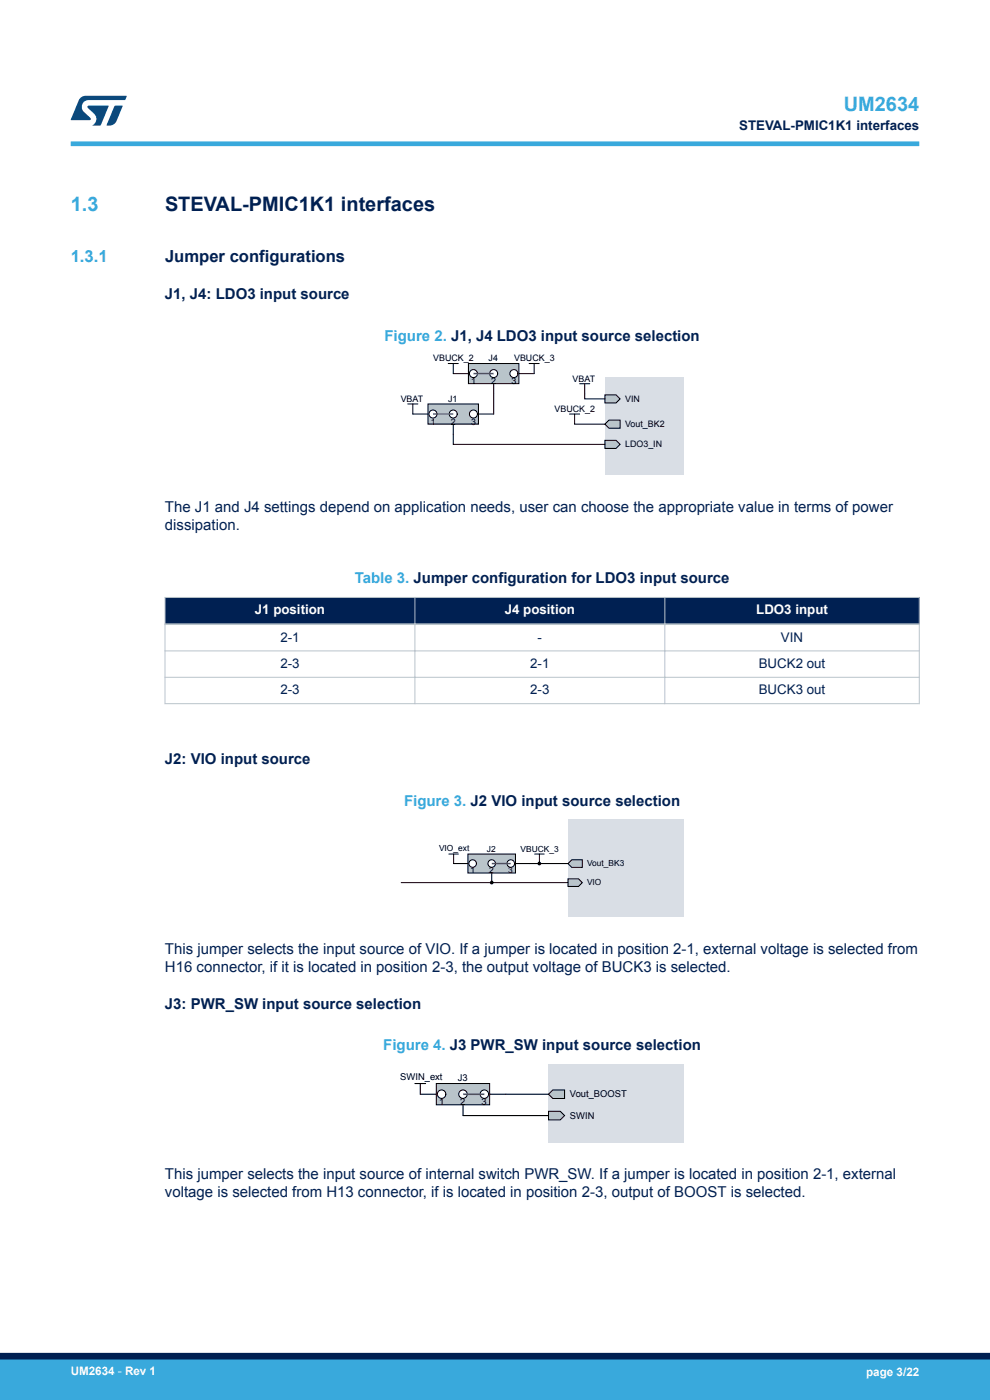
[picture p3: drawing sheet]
<svg xmlns="http://www.w3.org/2000/svg" width="210mm" height="297mm" viewBox="0 0 210 297" stroke-linecap="round" stroke-linejoin="round" font-family="sans-serif">
<defs><g id="words">
<g font-size="4.2" fill="#39a9dc">
<text x="179" y="23.5">UM2634</text>
<text x="15" y="44.8">1.3</text>
</g>
<text font-size="4.2" fill="#002052" x="35" y="44.8">STEVAL-PMIC1K1 interfaces</text>
<text font-size="3.5" fill="#39a9dc" x="15" y="55.6">1.3.1</text>
<text font-size="3.5" fill="#002052" x="35" y="55.6">Jumper configurations</text>
<g font-size="3.2" fill="#002052">
<text x="35" y="63.5">J1, J4: LDO3 input source</text>
<text x="35" y="108.6">The J1 and J4 settings depend on application needs, user can choose the appropriate value in terms of power</text>
<text x="35" y="112.4">dissipation.</text>
<text x="35" y="162.1">J2: VIO input source</text>
<text x="35" y="202.3">This jumper selects the input source of VIO. If a jumper is located in position 2-1, external voltage is selected from</text>
<text x="35" y="206.1">H16 connector, if it is located in position 2-3, the output voltage of BUCK3 is selected.</text>
<text x="35" y="214">J3: PWR_SW input source selection</text>
<text x="35" y="250.2">This jumper selects the input source of internal switch PWR_SW. If a jumper is located in position 2-1, external</text>
<text x="35" y="254">voltage is selected from H13 connector, if is located in position 2-3, output of BOOST is selected.</text>
</g>
<g font-size="3.2" fill="#39a9dc">
<text x="81.6" y="72.3">Figure 2. J1, J4 LDO3 input source selection</text>
<text x="75.2" y="123.8">Table 3. Jumper configuration for LDO3 input source</text>
<text x="85.7" y="170.9">Figure 3. J2 VIO input source selection</text>
<text x="81.3" y="222.8">Figure 4. J3 PWR_SW input source selection</text>
</g>
<g font-size="2.8" fill="#002052">
<text x="156.8" y="27.5">STEVAL-PMIC1K1 interfaces</text>
<text x="59.5" y="136.1">2-1</text>
<text x="114" y="136.1">-</text>
<text x="165.7" y="136.1">VIN</text>
<text x="59.5" y="141.7">2-3</text>
<text x="112.5" y="141.7">2-1</text>
<text x="161" y="141.7">BUCK2 out</text>
<text x="59.5" y="147.3">2-3</text>
<text x="112.5" y="147.3">2-3</text>
<text x="161" y="147.3">BUCK3 out</text>
</g>
<g font-size="2.8" fill="#fff">
<text x="54.1" y="130.4">J1 position</text>
<text x="107.1" y="130.4">J4 position</text>
<text x="160.4" y="130.4">LDO3 input</text>
</g>
<g font-size="2.5" fill="#fff">
<text x="15" y="291.6">UM2634 - Rev 1</text>
<text x="183.7" y="291.9">page 3/22</text>
</g>
<g font-size="2">
<text x="84.9" y="229.2">SWIN_ext</text>
<text x="97.1" y="229.4">J3</text>
<text x="120.9" y="232.8">Vout_BOOST</text>
<text x="93.1" y="234.5">1</text>
<text x="97.6" y="234.5">2</text>
<text x="102.1" y="234.5">3</text>
<text x="120.9" y="237.3">SWIN</text>
</g>
<g font-size="1.9">
<text x="91.9" y="76.7">VBUCK_2</text>
<text x="103.7" y="76.7">J4</text>
<text x="109.1" y="76.7">VBUCK_3</text>
<text x="100" y="81.5">1</text>
<text x="104.2" y="81.5">2</text>
<text x="108.5" y="81.5">3</text>
<text x="121.5" y="80.9">VBAT</text>
<text x="85" y="85.2">VBAT</text>
<text x="95.1" y="85.2">J1</text>
<text x="117.6" y="87.4">VBUCK_2</text>
<text x="132.6" y="85.2">VIN</text>
<text x="91.4" y="90.1">1</text>
<text x="95.6" y="90.1">2</text>
<text x="99.9" y="90.1">3</text>
<text x="132.6" y="90.6">Vout_BK2</text>
<text x="132.6" y="94.9">LDO3_IN</text>
</g>
<g font-size="1.8">
<text x="93.1" y="180.6">VIO_ext</text>
<text x="99.8" y="185.3">1</text>
<text x="103.3" y="180.7">J2</text>
<text x="103.8" y="185.3">2</text>
<text x="107.8" y="185.3">3</text>
<text x="110.4" y="180.7">VBUCK_3</text>
<text x="124.5" y="183.8">Vout_BK3</text>
<text x="124.5" y="187.8">VIO</text>
</g>
</g></defs>
<path d="M128.3 80h16.7v20.8h-16.7z" fill="#d9dee5"/>
<g fill="#b9c4ca" stroke="#000" stroke-width=".21">
<path d="M128.3 93.4h2.4l.8 .9-.8 .8h-2.4z" fill-rule="evenodd"/>
<path d="M128.3 90l.9-.9h2.3v1.7h-2.3z" fill-rule="evenodd"/>
<path d="M128.3 83.8h2.4l.8 .8-.8 .9h-2.4z" fill-rule="evenodd"/>
</g>
<path d="M87.6 87.8h4.3M96.1 87.8v4.3M100.4 87.8h4.3" fill="none" stroke="#000" stroke-width=".21"/>
<path d="M92.3 86.8l.6-.7h2.2l.6 .7" fill="none" stroke="#0000b4" stroke-width=".21"/>
<path d="M90.8 85.7h10.7v4.3h-10.7z" fill="#b9c4ca"/>
<path d="M90.8 85.7h10.7v4.3h-10.7z" fill="none" stroke="#000" stroke-width=".21"/>
<circle cx="91.8" cy="87.8" r=".85" fill="#fff"/>
<circle cx="91.8" cy="87.8" r=".85" fill="none" stroke="#000" stroke-width=".21"/>
<circle cx="100.4" cy="87.8" r=".85" fill="#fff"/>
<circle cx="100.4" cy="87.8" r=".85" fill="none" stroke="#000" stroke-width=".21"/>
<circle cx="96.1" cy="87.8" r=".85" fill="#fff"/>
<g fill="none" stroke="#000" stroke-width=".21">
<path d="M96.1 79.3h4.3M104.7 79.3v4.3M109 79.3h4.3M86.5 85.7h2.1M87.6 85.7v2.1M96.1 92.1v2.2h32.2M120.8 87.8h2.2M121.9 87.8v2.2h6.4M123 81.4h2.1M124 81.4v3.2h4.3"/>
<circle cx="96.1" cy="87.8" r=".85"/>
</g>
<path d="M100.9 78.2l.6-.7h2.2l.6 .7" fill="none" stroke="#0000b4" stroke-width=".21"/>
<path d="M99.4 77.1h10.7v4.3h-10.7z" fill="#b9c4ca"/>
<path d="M99.4 77.1h10.7v4.3h-10.7z" fill="none" stroke="#000" stroke-width=".21"/>
<circle cx="100.4" cy="79.3" r=".85" fill="#fff"/>
<circle cx="100.4" cy="79.3" r=".85" fill="none" stroke="#000" stroke-width=".21"/>
<circle cx="109" cy="79.3" r=".85" fill="#fff"/>
<circle cx="109" cy="79.3" r=".85" fill="none" stroke="#000" stroke-width=".21"/>
<circle cx="104.7" cy="79.3" r=".85" fill="#fff"/>
<g fill="none" stroke="#000" stroke-width=".21">
<path d="M95.1 77.1h2.1M96.1 77.1v2.2M112.2 77.1h2.2M113.3 77.1v2.2M104.7 83.6v4.2"/>
<circle cx="104.7" cy="79.3" r=".85"/>
</g>
<path d="M100.4 79.3h4.3M91.9 87.8h4.2" fill="none" stroke="#d4007a" stroke-width=".34"/>
<g fill="#002052">
<path d="M35 126.7h160v5.7h-160z" fill-rule="evenodd"/>
<path d="M35 126.7h160v5.7h-160z" fill-rule="evenodd"/>
</g>
<path d="M34.9 126.7h160.2M34.9 138.1h160.2M35 126.6v22.8M88 126.6v22.8M141 126.6v22.8M195 126.6v22.8M34.9 143.7h160.2M34.9 149.3h160.2" fill="none" stroke="#b9c4ca" stroke-width=".21"/>
<path d="M34.9 132.4h160.2" fill="none" stroke="#b9c4ca" stroke-width=".35"/>
<path d="M120.5 173.9h24.5v20.6h-24.5z" fill="#d9dee5"/>
<g fill="#b9c4ca" stroke="#000" stroke-width=".21">
<path d="M120.5 186.4h2.2l.8 .8-.8 .9h-2.2z" fill-rule="evenodd"/>
<path d="M120.5 183.2l.8-.8h2.2v1.6h-2.2z" fill-rule="evenodd"/>
</g>
<path d="M95.2 181.2h2M96.2 181.2v2h4.1M104.3 183.2v4M108.4 183.2h12.1" fill="none" stroke="#000" stroke-width=".21"/>
<path d="M100.7 182.2l.6-.6h2l.6 .6" fill="none" stroke="#0000b4" stroke-width=".21"/>
<path d="M99.3 181.2h10v4h-10z" fill="#b9c4ca"/>
<path d="M99.3 181.2h10v4h-10z" fill="none" stroke="#000" stroke-width=".21"/>
<circle cx="100.3" cy="183.2" r=".8" fill="#fff"/>
<circle cx="100.3" cy="183.2" r=".8" fill="none" stroke="#000" stroke-width=".21"/>
<circle cx="108.3" cy="183.2" r=".8" fill="#fff"/>
<circle cx="108.3" cy="183.2" r=".8" fill="none" stroke="#000" stroke-width=".21"/>
<circle cx="104.3" cy="183.2" r=".8" fill="#fff"/>
<g fill="none" stroke="#000" stroke-width=".21">
<path d="M85.1 187.2h35.4M113.4 181.2h2M114.4 181.2v2"/>
<circle cx="104.3" cy="183.2" r=".8"/>
</g>
<g fill="#000">
<circle cx="104.3" cy="187.2" r=".39"/>
<circle cx="114.4" cy="183.2" r=".39"/>
</g>
<path d="M104.3 183.2h4.1" fill="none" stroke="#d4007a" stroke-width=".32"/>
<path d="M116.4 225.8h28.6v16.5h-28.6z" fill="#d9dee5"/>
<g fill="#b9c4ca" stroke="#000" stroke-width=".21">
<path d="M116.4 232.1l.9-.9h2.5v1.8h-2.5z" fill-rule="evenodd"/>
<path d="M116.4 235.8h2.5l.9 .9-.9 .9h-2.5z" fill-rule="evenodd"/>
</g>
<path d="M88 229.9h2.3M89.2 229.9v2.2h4.5M98.2 232.1v4.6h18.2M102.8 232.1h4.5" fill="none" stroke="#000" stroke-width=".23"/>
<path d="M94.1 231l.7-.7h2.3l.7 .7" fill="none" stroke="#0000b4" stroke-width=".23"/>
<path d="M92.6 229.9h11.3v4.5h-11.3z" fill="#b9c4ca"/>
<path d="M92.6 229.9h11.3v4.5h-11.3z" fill="none" stroke="#000" stroke-width=".21"/>
<circle cx="93.7" cy="232.1" r=".9" fill="#fff"/>
<circle cx="93.7" cy="232.1" r=".9" fill="none" stroke="#000" stroke-width=".21"/>
<circle cx="102.7" cy="232.1" r=".9" fill="#fff"/>
<circle cx="102.7" cy="232.1" r=".9" fill="none" stroke="#000" stroke-width=".21"/>
<circle cx="98.2" cy="232.1" r=".9" fill="#fff"/>
<circle cx="98.2" cy="232.1" r=".9" fill="none" stroke="#000" stroke-width=".21"/>
<path d="M107.3 232.1h9.1" fill="none" stroke="#000" stroke-width=".23"/>
<path d="M98.2 232.1h4.6" fill="none" stroke="#d4007a" stroke-width=".36"/>
<path d="M15 30.5h180" fill="none" stroke="#39a9dc" stroke-width="1"/>
<g fill="#005288">
<path d="M17.1 20.7l1.1-.4 8.7 .1-.4 .8h-7.6a1.45 1.45 0 0 0-1.4 .9 1.45 1.45 0 0 0 .2 1.6l1.5 1.3v.4l-4.2 .1 1.7-4.2z"/>
<path d="M24.3 22.4l1.7 .1-1.3 3.2a1.6 1.6 0 0 1-1.5 .9l-.6-.1z"/>
<path d="M18.6 22.5h4.5l-1.8 4.1h-1.7a1.54 1.54 0 0 0 .4-2.4l-1.4-1.3z"/>
</g>
<g fill="#39a9dc">
<path d="M0 288.4h210v8.6h-210z" fill-rule="evenodd"/>
<path d="M-.1 288.4h210.2v4.4h-210.2z" fill-rule="evenodd"/>
</g>
<path d="M0 287.7h210" fill="none" stroke="#002052" stroke-width="1.4"/>
<use href="#words"/>
</svg>
